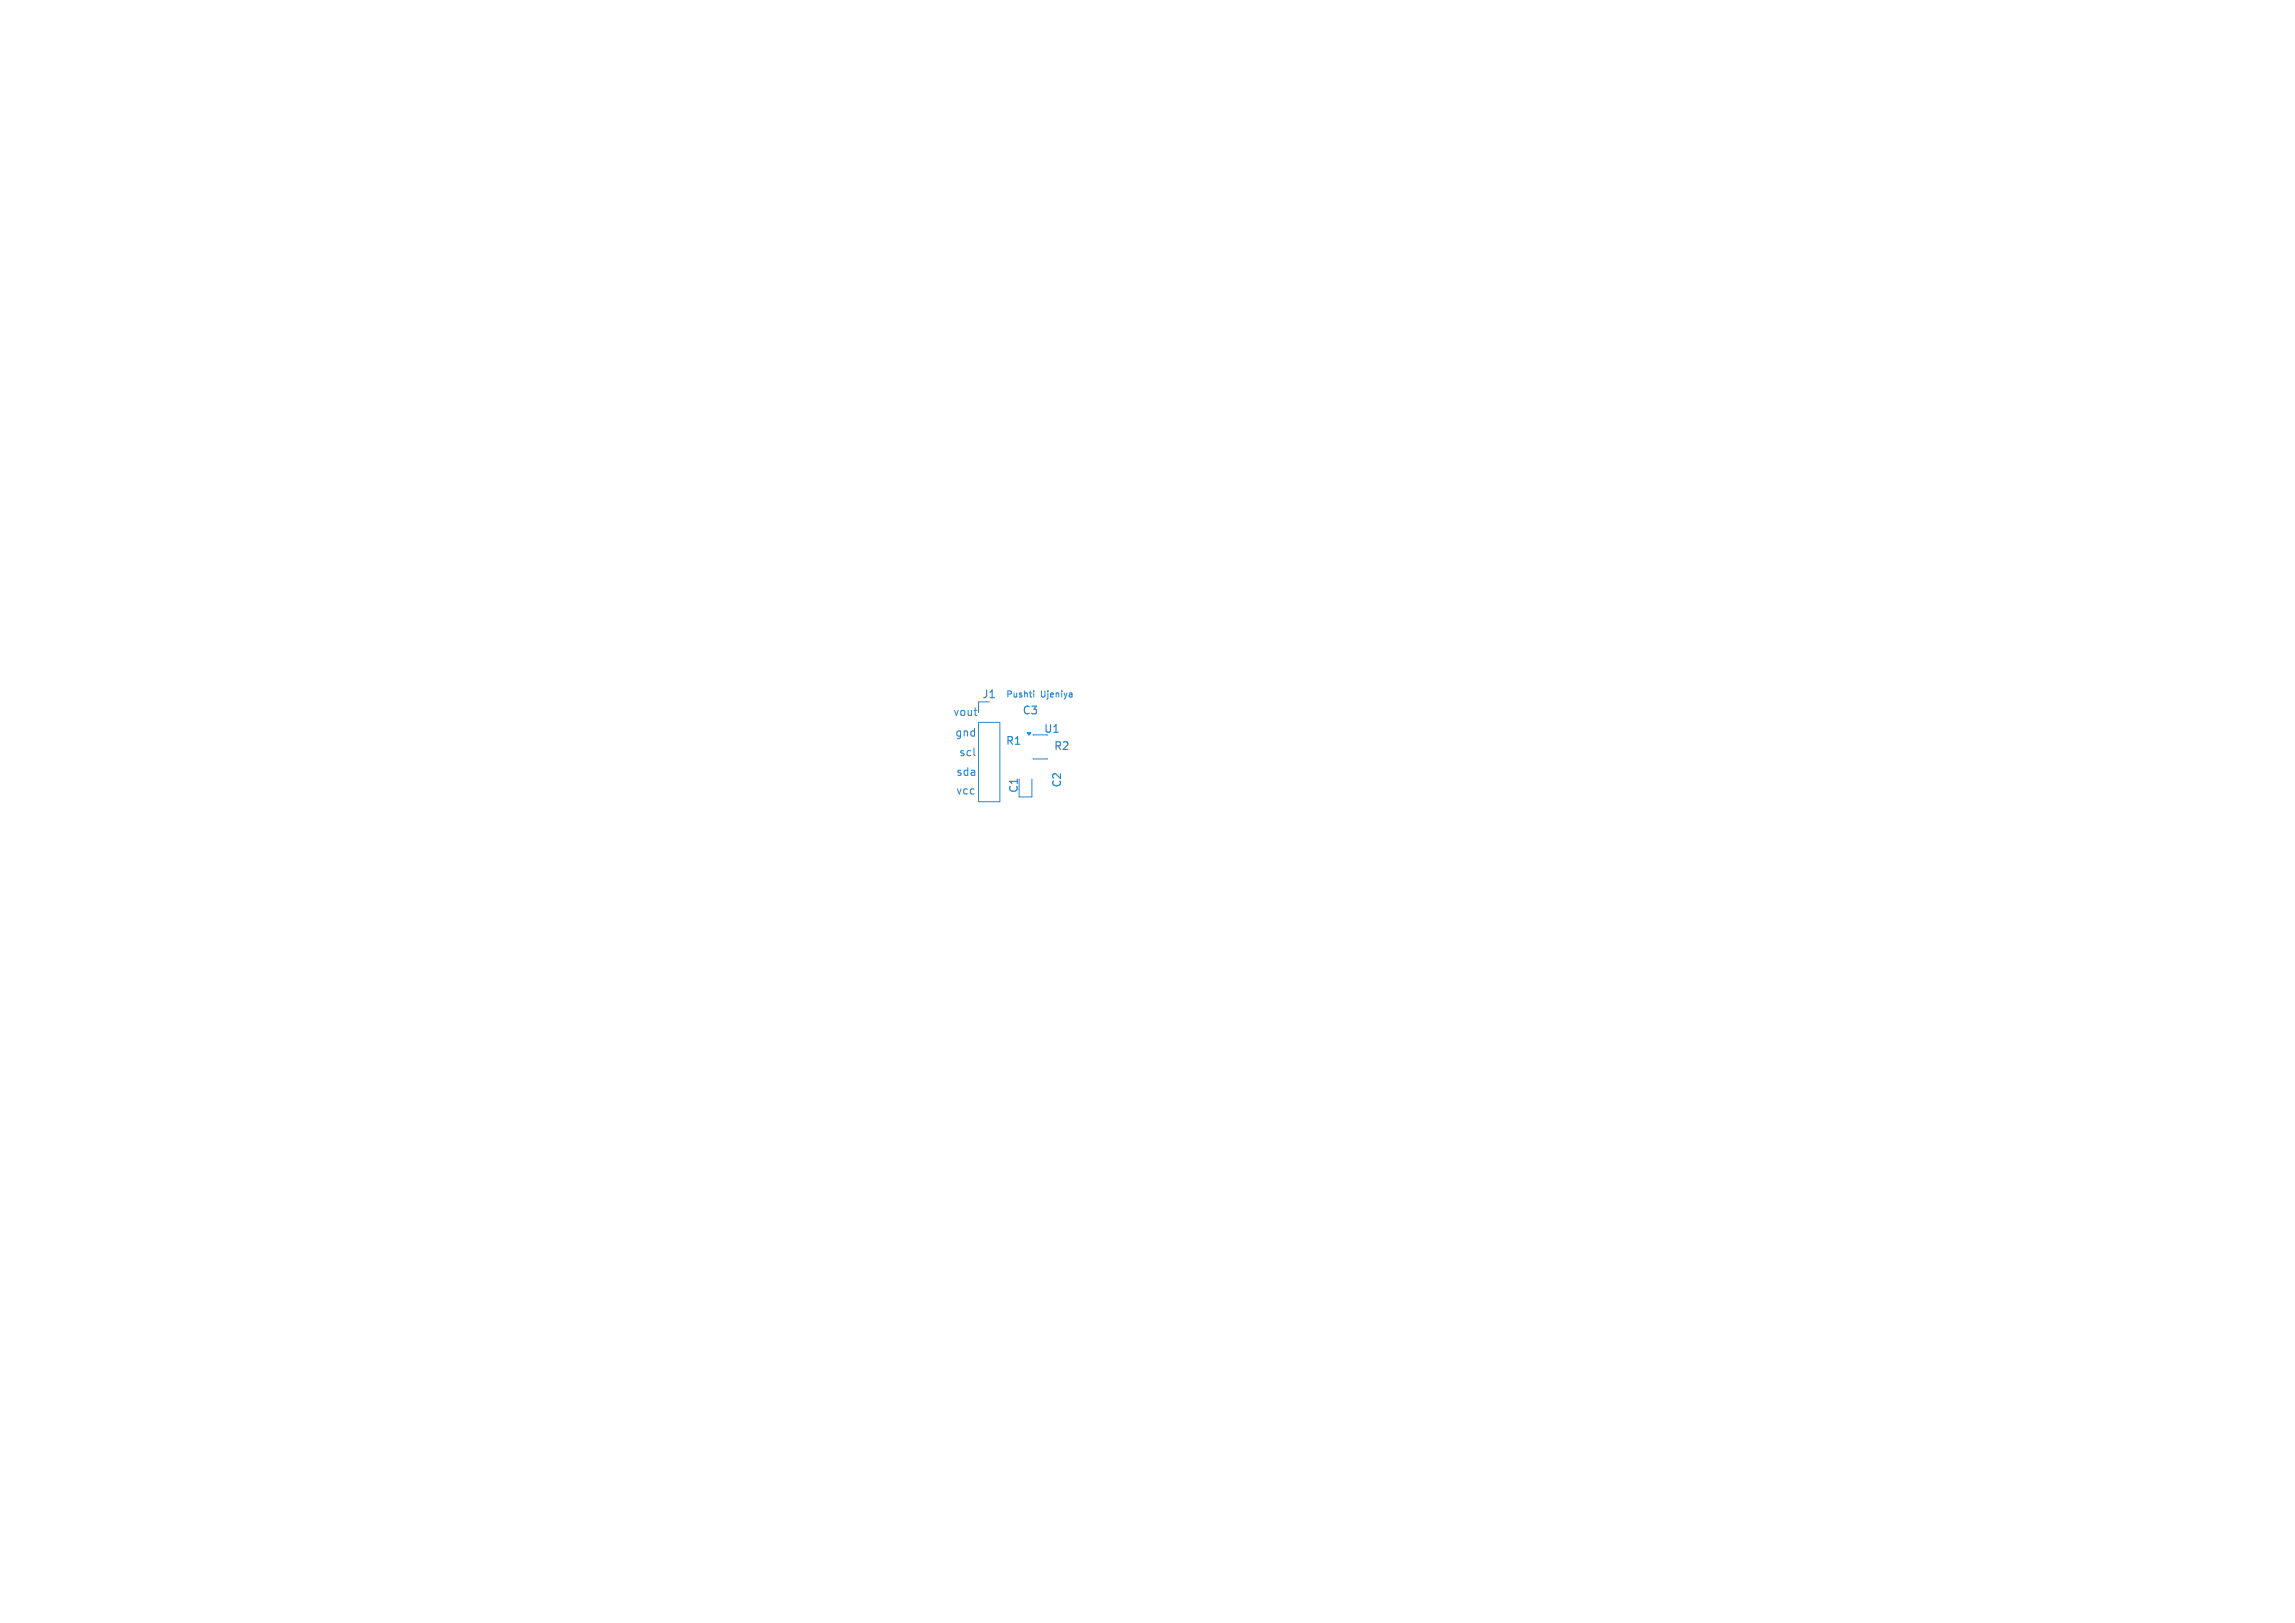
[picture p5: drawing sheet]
<svg xmlns="http://www.w3.org/2000/svg" width="297mm" height="210mm" viewBox="0 0 297 210" stroke-linecap="round" stroke-linejoin="round" font-family="sans-serif">
<defs><g id="words">
<g font-size="1.4" fill="#2588d7">
<text x="123.3" y="92.7">vout</text>
<text x="123.6" y="95.4">gnd</text>
<text x="127" y="90.5">J1</text>
<text x="132.2" y="92.6">C3</text>
<text x="135" y="95">U1</text>
<text x="123.7" y="100.5">sda</text>
<text x="124.1" y="97.9">scl</text>
<text x="130.1" y="96.6">R1</text>
<text x="136.3" y="97.2">R2</text>
<text x="123.7" y="102.9">vcc</text>
<text x="131.9" y="102.7" transform="rotate(-90 131.9 102.7)">C1</text>
<text x="137.5" y="102" transform="rotate(-90 137.5 102)">C2</text>
</g>
<g font-size="1.1" fill="#2588d7">
<text x="130.2" y="90.3">Pushti</text>
<text x="134.7" y="90.3">Ujeniya</text>
</g>
</g></defs>
<g fill="none" stroke="#2588d7" stroke-width=".13">
<path d="M126 91.9h.4M126.1 97.7l.1 .1M126.3 92.6h.1M126.6 93.5h2.8v10.2h-2.8zM126.6 90.8v1.4M133.7 98.2h1.8M133.8 89.4v.1M133.8 89.7v.5M135.5 95.1h-1.8M138.7 89.7v.5M138.7 90.2h.1M138.7 89.9h.1"/>
<path d="M131.9 100.8v2.3h1.6v-2.3"/>
</g>
<path d="M132.9 94.8h.5l-.2 .3z" fill="#2588d7" stroke="#2588d7" stroke-width=".13"/>
<use href="#words"/>
</svg>
